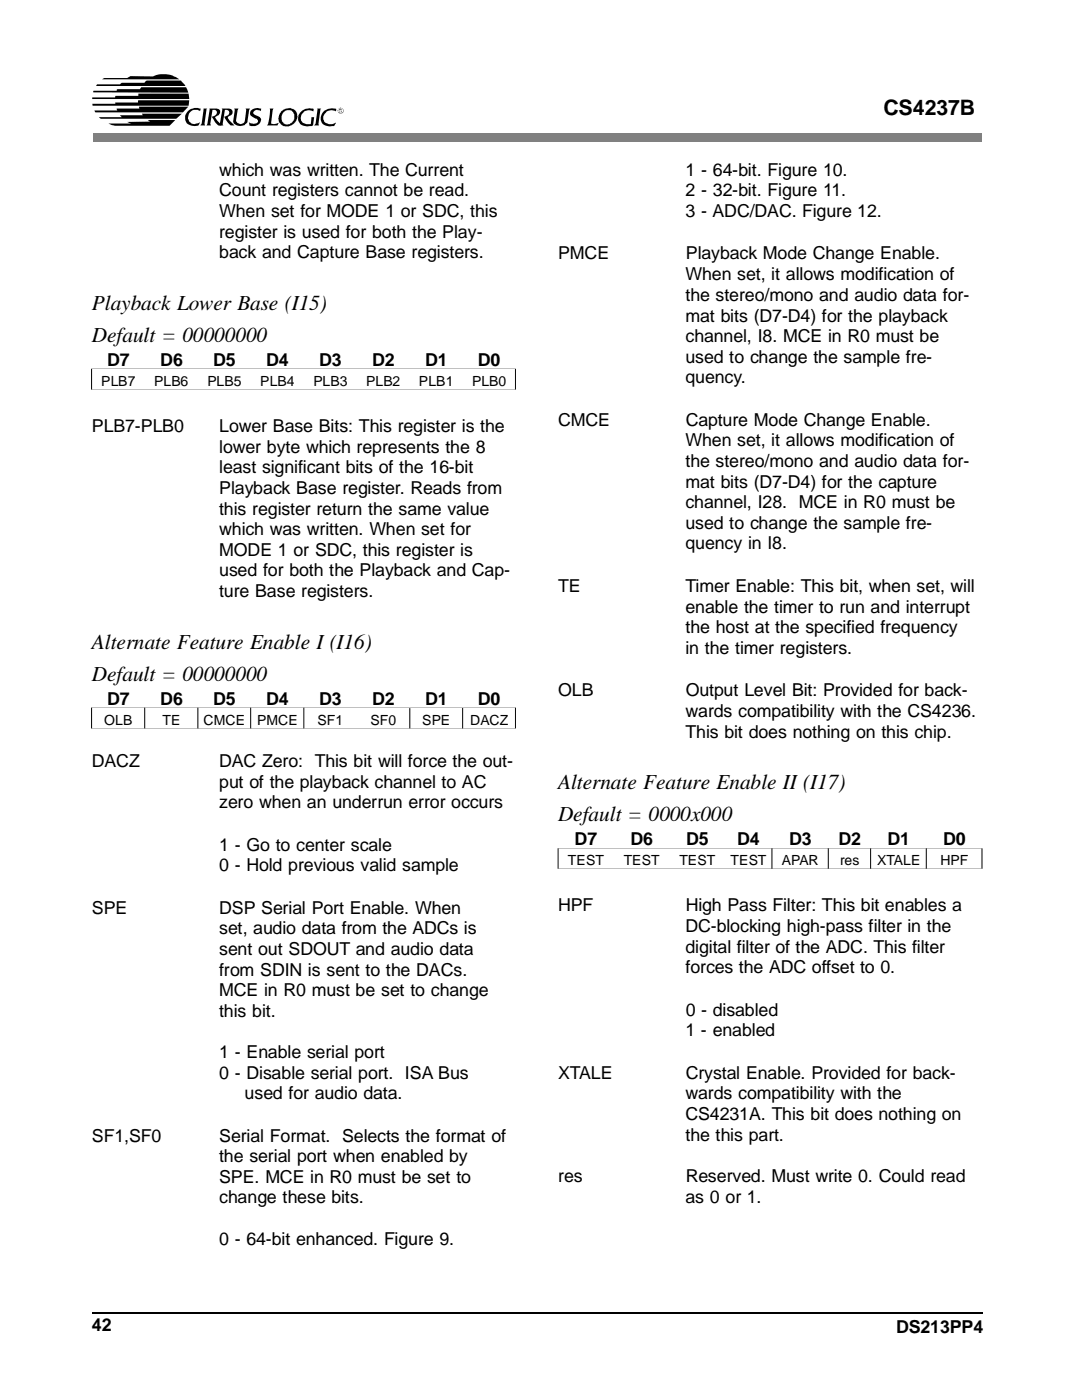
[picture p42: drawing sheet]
<svg xmlns="http://www.w3.org/2000/svg" width="216mm" height="279mm" viewBox="0 0 216 279" stroke-linecap="round" stroke-linejoin="round" font-family="sans-serif">
<defs><g id="words">
<g font-size="4.3">
<text x="176.3" y="23">CS4237B</text>
<text x="18.3" y="61.9">Playback Lower Base (I15)</text>
<text x="18.3" y="68.3">Default = 00000000</text>
<text x="18.3" y="129.5">Alternate Feature Enable I (I16)</text>
<text x="18.3" y="135.8">Default = 00000000</text>
<text x="111.4" y="157.6">Alternate Feature Enable II (I17)</text>
<text x="111.4" y="163.9">Default = 0000x000</text>
</g>
<g font-size="3.6">
<text x="43.7" y="35.1">which was written. The Current</text>
<text x="136.8" y="35.1">1 - 64-bit. Figure 10.</text>
<text x="43.7" y="39.2">Count registers cannot be read.</text>
<text x="136.8" y="39.2">2 - 32-bit. Figure 11.</text>
<text x="43.7" y="43.3">When set for MODE 1 or SDC, this</text>
<text x="43.7" y="47.5">register is used for both the Play-</text>
<text x="136.8" y="43.3">3 - ADC/DAC. Figure 12.</text>
<text x="43.7" y="51.5">back and Capture Base registers.</text>
<text x="111.4" y="51.8">PMCE</text>
<text x="136.9" y="51.8">Playback Mode Change Enable.</text>
<text x="136.8" y="55.9">When set, it allows modification of</text>
<text x="136.8" y="60">the stereo/mono and audio data for-</text>
<text x="136.8" y="64.2">mat bits (D7-D4) for the playback</text>
<text x="136.8" y="68.3">channel, I8. MCE in R0 must be</text>
<text x="21.4" y="73">D7</text>
<text x="32" y="73">D6</text>
<text x="42.5" y="73">D5</text>
<text x="53.1" y="73">D4</text>
<text x="63.7" y="73">D3</text>
<text x="74.3" y="73">D2</text>
<text x="84.8" y="73">D1</text>
<text x="95.4" y="73">D0</text>
<text x="136.8" y="72.4">used to change the sample fre-</text>
<text x="136.8" y="76.5">quency.</text>
<text x="18.3" y="86.2">PLB7-PLB0</text>
<text x="43.7" y="86.2">Lower Base Bits: This register is the</text>
<text x="111.4" y="85">CMCE</text>
<text x="136.8" y="89.1">When set, it allows modification of</text>
<text x="136.8" y="85">Capture Mode Change Enable.</text>
<text x="43.7" y="90.4">lower byte which represents the 8</text>
<text x="43.7" y="94.4">least significant bits of the 16-bit</text>
<text x="136.8" y="93.2">the stereo/mono and audio data for-</text>
<text x="43.7" y="98.6">Playback Base register. Reads from</text>
<text x="136.8" y="97.3">mat bits (D7-D4) for the capture</text>
<text x="136.8" y="101.4">channel, I28. MCE in R0 must be</text>
<text x="43.7" y="102.7">this register return the same value</text>
<text x="43.7" y="106.8">which was written. When set for</text>
<text x="136.8" y="105.6">used to change the sample fre-</text>
<text x="43.7" y="111">MODE 1 or SDC, this register is</text>
<text x="136.8" y="109.6">quency in I8.</text>
<text x="43.7" y="115">used for both the Playback and Cap-</text>
<text x="43.7" y="119.1">ture Base registers.</text>
<text x="111.4" y="118.1">TE</text>
<text x="136.8" y="118.1">Timer Enable: This bit, when set, will</text>
<text x="136.8" y="122.3">enable the timer to run and interrupt</text>
<text x="136.8" y="126.4">the host at the specified frequency</text>
<text x="136.8" y="130.5">in the timer registers.</text>
<text x="21.4" y="140.6">D7</text>
<text x="32" y="140.6">D6</text>
<text x="42.5" y="140.6">D5</text>
<text x="53.1" y="140.6">D4</text>
<text x="63.7" y="140.6">D3</text>
<text x="74.3" y="140.6">D2</text>
<text x="84.8" y="140.6">D1</text>
<text x="95.4" y="140.6">D0</text>
<text x="111.4" y="139">OLB</text>
<text x="136.8" y="143.1">wards compatibility with the CS4236.</text>
<text x="136.8" y="139">Output Level Bit: Provided for back-</text>
<text x="136.8" y="147.2">This bit does nothing on this chip.</text>
<text x="18.3" y="153.1">DACZ</text>
<text x="43.7" y="153.1">DAC Zero: This bit will force the out-</text>
<text x="43.7" y="157.2">put of the playback channel to AC</text>
<text x="43.7" y="161.2">zero when an underrun error occurs</text>
<text x="43.7" y="169.8">1 - Go to center scale</text>
<text x="43.7" y="173.9">0 - Hold previous valid sample</text>
<text x="114.7" y="168.6">D7</text>
<text x="125.8" y="168.6">D6</text>
<text x="136.9" y="168.6">D5</text>
<text x="147.1" y="168.6">D4</text>
<text x="157.5" y="168.6">D3</text>
<text x="167.3" y="168.6">D2</text>
<text x="177.1" y="168.6">D1</text>
<text x="188.2" y="168.6">D0</text>
<text x="18.3" y="182.3">SPE</text>
<text x="43.7" y="182.3">DSP Serial Port Enable. When</text>
<text x="111.4" y="181.9">HPF</text>
<text x="136.8" y="181.9">High Pass Filter: This bit enables a</text>
<text x="43.7" y="186.5">set, audio data from the ADCs is</text>
<text x="43.7" y="190.6">sent out SDOUT and audio data</text>
<text x="136.8" y="186">DC-blocking high-pass filter in the</text>
<text x="136.8" y="190.1">digital filter of the ADC. This filter</text>
<text x="43.7" y="194.7">from SDIN is sent to the DACs.</text>
<text x="136.8" y="194.2">forces the ADC offset to 0.</text>
<text x="43.7" y="198.8">MCE in R0 must be set to change</text>
<text x="43.7" y="202.9">this bit.</text>
<text x="136.8" y="202.7">0 - disabled</text>
<text x="136.8" y="206.8">1 - enabled</text>
<text x="43.7" y="211.2">1 - Enable serial port</text>
<text x="43.7" y="215.3">0 - Disable serial port. ISA Bus</text>
<text x="111.4" y="215.3">XTALE</text>
<text x="136.8" y="215.3">Crystal Enable. Provided for back-</text>
<text x="48.8" y="219.4">used for audio data.</text>
<text x="136.8" y="219.4">wards compatibility with the</text>
<text x="18.3" y="227.9">SF1,SF0</text>
<text x="43.7" y="227.9">Serial Format. Selects the format of</text>
<text x="136.8" y="223.5">CS4231A. This bit does nothing on</text>
<text x="136.8" y="227.7">the this part.</text>
<text x="43.7" y="232">the serial port when enabled by</text>
<text x="43.7" y="236.1">SPE. MCE in R0 must be set to</text>
<text x="111.4" y="235.9">res</text>
<text x="136.8" y="240">as 0 or 1.</text>
<text x="136.8" y="235.9">Reserved. Must write 0. Could read</text>
<text x="43.7" y="240.2">change these bits.</text>
<text x="43.7" y="248.4">0 - 64-bit enhanced. Figure 9.</text>
<text x="18.3" y="265.6">42</text>
<text x="178.8" y="266.1">DS213PP4</text>
</g>
<g font-size="2.8">
<text x="20.2" y="77">PLB7</text>
<text x="30.8" y="77">PLB6</text>
<text x="41.4" y="77">PLB5</text>
<text x="51.9" y="77">PLB4</text>
<text x="62.5" y="77">PLB3</text>
<text x="73.1" y="77">PLB2</text>
<text x="83.6" y="77">PLB1</text>
<text x="94.2" y="77">PLB0</text>
<text x="20.8" y="144.7">OLB</text>
<text x="32.4" y="144.7">TE</text>
<text x="40.6" y="144.7">CMCE</text>
<text x="51.3" y="144.7">PMCE</text>
<text x="63.3" y="144.7">SF1</text>
<text x="74" y="144.7">SF0</text>
<text x="84.2" y="144.7">SPE</text>
<text x="93.8" y="144.7">DACZ</text>
<text x="113.3" y="172.7">TEST</text>
<text x="124.4" y="172.7">TEST</text>
<text x="135.6" y="172.7">TEST</text>
<text x="145.8" y="172.7">TEST</text>
<text x="156" y="172.7">APAR</text>
<text x="167.6" y="172.7">res</text>
<text x="175" y="172.7">XTALE</text>
<text x="187.6" y="172.7">HPF</text>
</g>
</g></defs>
<g fill="none" stroke="#000" stroke-width=".2">
<path d="M18.3 73.6v4.1M18.3 73.6h84.6v4.1M18.3 77.7h84.6M18.3 141.2v4.2M18.3 141.2h84.6v4.2M18.3 145.3h84.6M28.9 141.2v4.2M39.5 141.2v4.2M50 141.2v4.2M60.6 141.2v4.2M81.8 141.3v4.1M92.3 141.3v4.1"/>
<path d="M154 169.3v4.1M165.3 169.3v4.1M173.7 169.3v4.1M184.8 169.3v4.1M195.9 169.3h-84.5v4.1h84.5M195.9 169.3v4.1"/>
</g>
<path d="M18.7 26.5h177.2v1.7h-177.2z" fill="#808080"/>
<g fill="#000">
<path d="M18.7 18.1h4.6l.1-.3h4.5l.3-.4h8.9l.5 1.1-19-.1z" fill-rule="evenodd"/>
<path d="M18.4 19.4h4.6v-.3h4.6v-.4h10l.2 1.1h-19.4z" fill-rule="evenodd"/>
<path d="M19.4 16.8h4.5l.4-.3h4.5l.5-.4h6.8l.9 1.1h-17.8z" fill-rule="evenodd"/>
<path d="M20.4 15.8l.4-.2h4.6l.6-.4 4.5 .1a5.3 5.3 0 0 1 5.3 .5z" fill-rule="evenodd"/>
<path d="M18.4 20.7h4.6v-.2h4.5v-.5h10.3l-.2 1.1h-19.1z" fill-rule="evenodd"/>
<path d="M18.8 22.1h4.6l-.1-.4h4.5l-.1-.4h9.9l-1.1 1.1h-17.5z" fill-rule="evenodd"/>
<path d="M19.7 23.4h4.6l-.4-.4h4.6l-.2-.3h8l-1.1 1h-15.1z" fill-rule="evenodd"/>
<path d="M21.6 24.7h4.6l-.8-.4h4.6l-.5-.3h5.5l-1.2 1.1h-10.9z" fill-rule="evenodd"/>
<path d="M37.4 22.3a2.7 2.7 0 0 1 2.7-.6l-.2 .5a1.52 1.52 0 0 0-1.9 .2 1.52 1.52 0 0 0-.2 1.9l.2 .2a1.29 1.29 0 0 0 1.5 .1l.4-.2a1.16 1.16 0 0 1-1.6 .7 1.64 1.64 0 0 1-1.3-1.1 1.64 1.64 0 0 1 .4-1.7z" fill-rule="evenodd"/>
<path d="M40.6 21.7h.8l-.2 .1-.4 2.9 .1 .3h-.9l.2-.3z" fill-rule="evenodd"/>
<path d="M41.7 21.7h1.8a.6 .6 0 0 1 .4 .9l-.3 .4-.7 .4 1.3 1.6h-.7l-.7-.7-.5-1a.75 .75 0 0 0 .9-.4 .75 .75 0 0 0-.3-1h-.5l-.4 2.8 .1 .3h-1l.3-.3 .4-2.8z" fill-rule="evenodd"/>
<path d="M44.2 21.7h1.6l.4 .2 .2 .2v.5l-.9 .8 .3 .7 1 .9h-.8l-.7-.7-.5-1a.75 .75 0 0 0 .8-.4 .75 .75 0 0 0-.1-.8l-.6-.2-.5 2.8 .2 .3h-.9l.2-.2 .5-2.9z" fill-rule="evenodd"/>
<path d="M46.7 21.7h.9l-.2 .3-.3 2a.9 .9 0 0 0 .9 .7 .9 .9 0 0 0 .9-.7l.2-2.1-.1-.2h.9l-.2 .3-.3 2.1a1.57 1.57 0 0 1-1.4 1.1 1.57 1.57 0 0 1-1.5-.9l.3-2.4z" fill-rule="evenodd"/>
<path d="M50 22.1l.4-.3 1-.3 .7 .2v.5a.89 .89 0 0 0-.9-.3 .89 .89 0 0 0-.7 .7l.5 .4a1 1 0 0 1 1.1 1.1 1.64 1.64 0 0 1-2.3 .9l-.1-.6a1.05 1.05 0 0 0 1.8-.3 .82 .82 0 0 0-.8-.6l-.2-.1a.83 .83 0 0 1-.5-1.3z" fill-rule="evenodd"/>
<path d="M53.8 21.7h.8l-.2 .4-.3 2.6 .6 .1 .9-.3-.2 .5h-2.1l.2-.3 .2-1z" fill-rule="evenodd"/>
<path d="M56.1 22.2l.7-.5 1-.2 .9 .4 .1 .1h-1.6l-.6 .3-.4 .6v1v.3l.6 .6h.7l.7-.2 .5-.8v-1l-.4-.7-.3-.1h.8l.4 .5 .2 .6-.1 .7-.3 .5-.5 .5-.9 .4h-.8l-.5-.2-.6-.6-.2-.6 .2-.9z" fill-rule="evenodd"/>
<path d="M60.2 22.1l.7-.4 .9-.1 .8 .1-.1 .5a1.58 1.58 0 0 0-2 .3 1.58 1.58 0 0 0-.1 2l.2 .1a1.68 1.68 0 0 0 1.4 .1l.1-1.3h.6l-.2 1.6a2.37 2.37 0 0 1-2.8-.5 1.74 1.74 0 0 1 .5-2.4z" fill-rule="evenodd"/>
<path d="M63.2 21.7h.9l-.2 .1-.4 2.9 .1 .3h-.9l.3-.3 .4-2.8z" fill-rule="evenodd"/>
<path d="M64.7 22.1a2.74 2.74 0 0 1 2.4-.4l-.1 .5a1.56 1.56 0 0 0-2 .2 1.56 1.56 0 0 0-.1 2.1l.2 .1a1.74 1.74 0 0 0 1.9-.1l-.3 .7a2.14 2.14 0 0 1-2.6-1.1v-.9z" fill-rule="evenodd"/>
<path d="M67.5 21.7l.2-.1-.2 .3v.5l.2 .2 .6-.1a.49 .49 0 0 0 .1-.8l-.2-.1 .2 .1a.57 .57 0 0 1-.2 .9l-.5 .1-.2-.1-.1-.4z" fill-rule="evenodd"/>
<path d="M67.7 21.7l.5 .2-.1 .2 .2 .3-.2-.1v-.2h-.3v-.2l.1 .2h.2v-.2h-.4z" fill-rule="evenodd"/>
<path d="M67.8 22.1l.1 .3h-.2z" fill-rule="evenodd"/>
<path d="M67.7 21.5l.5 .1z" fill-rule="evenodd"/>
</g>
<path d="M18.3 262h177.8" fill="none" stroke="#000" stroke-width=".32"/>
<use href="#words"/>
</svg>
